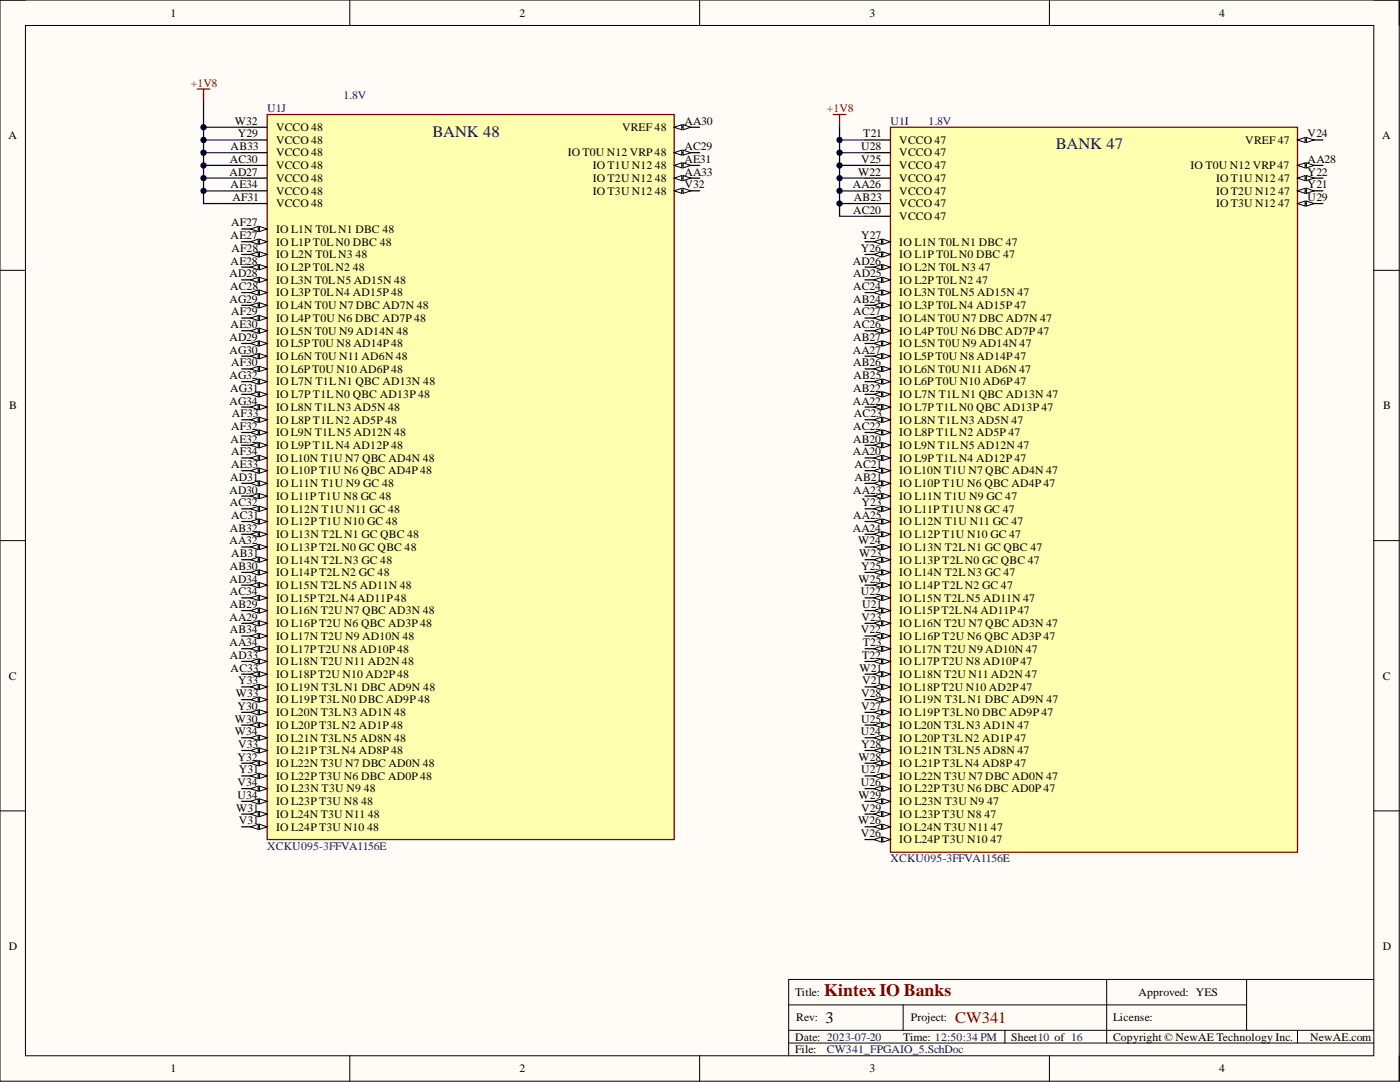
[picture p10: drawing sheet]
<svg xmlns="http://www.w3.org/2000/svg" width="279mm" height="216mm" viewBox="0 0 279 216" stroke-linecap="round" stroke-linejoin="round" font-family="sans-serif">
<defs><g id="words">
<text font-size="3.5" fill="#800000" x="164.5" y="198.7">Kintex IO Banks</text>
<g font-size="3.2" fill="#000080">
<text x="86.3" y="27.3">BANK 48</text>
<text x="210.7" y="29.8">BANK 47</text>
</g>
<text font-size="3.2" x="164.8" y="204.2">3</text>
<text font-size="3.2" fill="#800000" x="190.7" y="204.2">CW341</text>
<g font-size="2.3">
<text x="34" y="3.3">1</text>
<text x="103.7" y="3.3">2</text>
<text x="173.6" y="3.3">3</text>
<text x="243.3" y="3.3">4</text>
<text x="1.7" y="27.8">A</text>
<text x="46" y="30">AB33</text>
<text x="46.9" y="24.9">W32</text>
<text x="47.5" y="27.4">Y29</text>
<text x="55.1" y="26.2">VCCO 48</text>
<text x="55.1" y="28.7">VCCO 48</text>
<text x="124.1" y="26.2">VREF 48</text>
<text x="136.6" y="24.9">AA30</text>
<text x="136.6" y="30">AC29</text>
<text x="171.9" y="30">U28</text>
<text x="172.3" y="27.4">T21</text>
<text x="179.5" y="28.7">VCCO 47</text>
<text x="248.5" y="28.7">VREF 47</text>
<text x="261" y="27.4">V24</text>
<text x="275.9" y="27.8">A</text>
<text x="45.8" y="35">AD27</text>
<text x="45.9" y="32.5">AC30</text>
<text x="55.1" y="31.2">VCCO 48</text>
<text x="55.1" y="33.8">VCCO 48</text>
<text x="113.3" y="31.2">IO T0U N12 VRP 48</text>
<text x="118.3" y="33.8">IO T1U N12</text>
<text x="130.7" y="33.8">48</text>
<text x="136.6" y="32.5">AE31</text>
<text x="136.6" y="35">AA33</text>
<text x="171.3" y="35">W22</text>
<text x="171.9" y="32.5">V25</text>
<text x="179.5" y="31.2">VCCO 47</text>
<text x="179.5" y="33.8">VCCO 47</text>
<text x="237.6" y="33.8">IO T0U N12 VRP 47</text>
<text x="261" y="32.5">AA28</text>
<text x="261" y="35">Y22</text>
<text x="46" y="37.6">AE34</text>
<text x="46.4" y="40.1">AF31</text>
<text x="55.1" y="36.3">VCCO 48</text>
<text x="55.1" y="38.8">VCCO 48</text>
<text x="55.1" y="41.4">VCCO 48</text>
<text x="118.3" y="36.3">IO T2U N12</text>
<text x="118.3" y="38.8">IO T3U N12</text>
<text x="130.7" y="36.3">48</text>
<text x="130.7" y="38.8">48</text>
<text x="136.6" y="37.6">V32</text>
<text x="170.2" y="37.6">AA26</text>
<text x="170.4" y="40.1">AB23</text>
<text x="179.5" y="36.3">VCCO 47</text>
<text x="179.5" y="38.8">VCCO 47</text>
<text x="179.5" y="41.4">VCCO 47</text>
<text x="242.7" y="36.3">IO T1U N12</text>
<text x="242.7" y="38.8">IO T2U N12</text>
<text x="242.7" y="41.4">IO T3U N12</text>
<text x="255.1" y="36.3">47</text>
<text x="255.1" y="38.8">47</text>
<text x="255.1" y="41.4">47</text>
<text x="261" y="37.6">Y21</text>
<text x="261" y="40.1">U29</text>
<text x="46" y="47.7">AE27</text>
<text x="46.1" y="45.2">AF27</text>
<text x="55.1" y="46.5">IO L1N T0L N1 DBC 48</text>
<text x="170.3" y="42.6">AC20</text>
<text x="171.9" y="47.7">Y27</text>
<text x="179.5" y="43.9">VCCO 47</text>
<text x="46" y="52.8">AE28</text>
<text x="46.2" y="50.3">AF28</text>
<text x="55.1" y="49">IO L1P T0L N0 DBC 48</text>
<text x="55.1" y="51.5">IO L2N T0L N3</text>
<text x="71" y="51.5">48</text>
<text x="170.2" y="52.8">AD26</text>
<text x="171.8" y="50.3">Y26</text>
<text x="179.5" y="49">IO L1N T0L N1 DBC 47</text>
<text x="179.5" y="51.5">IO L1P T0L N0 DBC 47</text>
<text x="45.8" y="55.3">AD28</text>
<text x="45.9" y="57.9">AC28</text>
<text x="55.1" y="54.1">IO L2P T0L N2</text>
<text x="55.1" y="56.6">IO L3N T0LN5 AD15N 48</text>
<text x="55.1" y="59.1">IO L3P T0L N4 AD15P 48</text>
<text x="70.4" y="54.1">48</text>
<text x="170.3" y="55.3">AD25</text>
<text x="170.3" y="57.9">AC24</text>
<text x="179.5" y="54.1">IO L2N T0L N3</text>
<text x="179.5" y="56.6">IO L2P T0L N2</text>
<text x="179.5" y="59.1">IO L3N T0LN5 AD15N 47</text>
<text x="194.8" y="56.6">47</text>
<text x="195.3" y="54.1">47</text>
<text x="45.8" y="60.4">AG29</text>
<text x="46" y="65.5">AE30</text>
<text x="46.1" y="63">AF29</text>
<text x="55.1" y="61.7">IO L4N T0U N7 DBC AD7N 48</text>
<text x="55.1" y="64.2">IO L4P T0U N6 DBC AD7P 48</text>
<text x="170.3" y="60.4">AB24</text>
<text x="170.3" y="63">AC27</text>
<text x="170.3" y="65.5">AC26</text>
<text x="179.5" y="61.7">IO L3P T0L N4 AD15P 47</text>
<text x="179.5" y="64.2">IO L4N T0U N7 DBC AD7N 47</text>
<text x="45.8" y="68">AD29</text>
<text x="45.8" y="70.6">AG30</text>
<text x="55.1" y="66.8">IO L5N T0U N9 AD14N 48</text>
<text x="55.1" y="69.3">IO L5PT0U N8 AD14P48</text>
<text x="55.1" y="71.8">IO L6N T0U N11 AD6N 48</text>
<text x="170.2" y="70.6">AA27</text>
<text x="170.3" y="68">AB27</text>
<text x="179.5" y="66.8">IO L4P T0U N6 DBC AD7P 47</text>
<text x="179.5" y="69.3">IO L5N T0U N9 AD14N 47</text>
<text x="179.5" y="71.8">IO L5PT0U N8 AD14P47</text>
<text x="45.8" y="75.6">AG32</text>
<text x="46.1" y="73.1">AF30</text>
<text x="55.1" y="74.4">IO L6PT0U N10 AD6P48</text>
<text x="55.1" y="76.9">IO L7N T1L N1 QBC AD13N 48</text>
<text x="170.3" y="73.1">AB26</text>
<text x="170.3" y="75.6">AB25</text>
<text x="179.5" y="74.4">IO L6N T0U N11 AD6N 47</text>
<text x="179.5" y="76.9">IO L6PT0U N10 AD6P47</text>
<text x="1.9" y="81.6">B</text>
<text x="45.8" y="80.7">AG34</text>
<text x="45.9" y="78.2">AG31</text>
<text x="46.3" y="83.3">AF33</text>
<text x="55.1" y="79.4">IO L7P T1L N0 QBC AD13P 48</text>
<text x="55.1" y="82">IO L8N T1LN3 AD5N 48</text>
<text x="170.2" y="80.7">AA22</text>
<text x="170.3" y="78.2">AB22</text>
<text x="170.4" y="83.3">AC23</text>
<text x="179.5" y="79.4">IO L7N T1L N1 QBC AD13N 47</text>
<text x="179.5" y="82">IO L7P T1L N0 QBC AD13P 47</text>
<text x="276" y="81.6">B</text>
<text x="46" y="88.3">AE32</text>
<text x="46.1" y="85.8">AF32</text>
<text x="55.1" y="84.5">IO L8P T1L N2 AD5P 48</text>
<text x="55.1" y="87.1">IO L9N T1LN5 AD12N 48</text>
<text x="55.1" y="89.6">IO L9P T1L N4 AD12P 48</text>
<text x="170.3" y="85.8">AC22</text>
<text x="170.3" y="88.3">AB20</text>
<text x="179.5" y="84.5">IO L8N T1LN3 AD5N 47</text>
<text x="179.5" y="87.1">IO L8P T1L N2 AD5P 47</text>
<text x="179.5" y="89.6">IO L9N T1LN5 AD12N 47</text>
<text x="45.9" y="95.9">AD31</text>
<text x="46.1" y="90.9">AF34</text>
<text x="46.1" y="93.4">AE33</text>
<text x="55.1" y="92.1">IO L10N T1U N7 QBC AD4N 48</text>
<text x="55.1" y="94.7">IO L10P T1U N6 QBC AD4P 48</text>
<text x="170.2" y="90.9">AA20</text>
<text x="170.5" y="93.4">AC21</text>
<text x="170.5" y="95.9">AB21</text>
<text x="179.5" y="92.1">IO L9P T1L N4 AD12P 47</text>
<text x="179.5" y="94.7">IO L10N T1U N7 QBC AD4N 47</text>
<text x="45.8" y="98.5">AD30</text>
<text x="45.9" y="101">AC32</text>
<text x="55.1" y="97.2">IO L11N T1U N9 GC 48</text>
<text x="55.1" y="99.8">IO L11P T1U N8 GC 48</text>
<text x="170.3" y="98.5">AA23</text>
<text x="171.9" y="101">Y23</text>
<text x="179.5" y="97.2">IO L10P T1U N6 QBC AD4P 47</text>
<text x="179.5" y="99.8">IO L11N T1U N9 GC 47</text>
<text x="45.9" y="106.1">AB32</text>
<text x="46.1" y="103.6">AC31</text>
<text x="55.1" y="102.3">IO L12N T1U N11 GC 48</text>
<text x="55.1" y="104.8">IO L12P T1U N10 GC 48</text>
<text x="55.1" y="107.4">IO L13N T2L N1 GC QBC 48</text>
<text x="170.2" y="106.1">AA24</text>
<text x="170.3" y="103.6">AA25</text>
<text x="179.5" y="102.3">IO L11P T1U N8 GC 47</text>
<text x="179.5" y="104.8">IO L12N T1U N11 GC 47</text>
<text x="179.5" y="107.4">IO L12P T1U N10 GC 47</text>
<text x="45.8" y="108.6">AA32</text>
<text x="45.9" y="113.7">AB30</text>
<text x="46.1" y="111.2">AB31</text>
<text x="55.1" y="109.9">IO L13P T2L N0 GC QBC 48</text>
<text x="55.1" y="112.4">IO L14N T2L N3 GC 48</text>
<text x="171.3" y="108.6">W24</text>
<text x="171.4" y="111.2">W23</text>
<text x="171.9" y="113.7">Y25</text>
<text x="179.5" y="109.9">IO L13N T2L N1 GC QBC 47</text>
<text x="179.5" y="112.4">IO L13P T2L N0 GC QBC 47</text>
<text x="45.8" y="116.3">AD34</text>
<text x="45.9" y="118.8">AC34</text>
<text x="55.1" y="115">IO L14P T2L N2 GC 48</text>
<text x="55.1" y="117.5">IO L15N T2LN5 AD11N 48</text>
<text x="171.4" y="116.3">W25</text>
<text x="171.8" y="118.8">U22</text>
<text x="179.5" y="115">IO L14N T2L N3 GC 47</text>
<text x="179.5" y="117.5">IO L14P T2L N2 GC 47</text>
<text x="45.8" y="123.9">AA29</text>
<text x="45.9" y="121.3">AB29</text>
<text x="55.1" y="120.1">IO L15PT2LN4 AD11P48</text>
<text x="55.1" y="122.6">IO L16N T2U N7 QBC AD3N 48</text>
<text x="55.1" y="125.1">IO L16P T2U N6 QBC AD3P 48</text>
<text x="171.9" y="123.9">V23</text>
<text x="172" y="121.3">U21</text>
<text x="179.5" y="120.1">IO L15N T2LN5 AD11N 47</text>
<text x="179.5" y="122.6">IO L15PT2LN4 AD11P47</text>
<text x="179.5" y="125.1">IO L16N T2U N7 QBC AD3N 47</text>
<text x="45.8" y="128.9">AA34</text>
<text x="45.9" y="126.4">AB34</text>
<text x="45.9" y="131.5">AD33</text>
<text x="55.1" y="127.7">IO L17N T2U N9 AD10N 48</text>
<text x="55.1" y="130.2">IO L17PT2U N8 AD10P48</text>
<text x="171.8" y="126.4">V22</text>
<text x="172" y="131.5">T22</text>
<text x="172.2" y="128.9">T23</text>
<text x="179.5" y="127.7">IO L16P T2U N6 QBC AD3P 47</text>
<text x="179.5" y="130.2">IO L17N T2U N9 AD10N 47</text>
<text x="1.8" y="135.6">C</text>
<text x="46" y="134">AC33</text>
<text x="47.6" y="136.6">Y33</text>
<text x="55.1" y="132.7">IO L18N T2U N11 AD2N 48</text>
<text x="55.1" y="135.3">IO L18PT2U N10 AD2P48</text>
<text x="55.1" y="137.8">IO L19N T3L N1 DBC AD9N 48</text>
<text x="171.5" y="134">W21</text>
<text x="172" y="136.6">V21</text>
<text x="179.5" y="132.7">IO L17PT2U N8 AD10P47</text>
<text x="179.5" y="135.3">IO L18N T2U N11 AD2N 47</text>
<text x="179.5" y="137.8">IO L18PT2U N10 AD2P47</text>
<text x="275.9" y="135.6">C</text>
<text x="47" y="139.1">W33</text>
<text x="47.4" y="141.6">Y30</text>
<text x="55.1" y="140.4">IO L19P T3L N0 DBC AD9P 48</text>
<text x="55.1" y="142.9">IO L20N T3LN3 AD1N 48</text>
<text x="171.9" y="139.1">V28</text>
<text x="171.9" y="141.6">V27</text>
<text x="179.5" y="140.4">IO L19N T3L N1 DBC AD9N 47</text>
<text x="179.5" y="142.9">IO L19P T3L N0 DBC AD9P 47</text>
<text x="46.9" y="144.2">W30</text>
<text x="46.9" y="146.7">W34</text>
<text x="47.6" y="149.2">V33</text>
<text x="55.1" y="145.4">IO L20P T3L N2 AD1P 48</text>
<text x="55.1" y="148">IO L21N T3LN5 AD8N 48</text>
<text x="171.8" y="146.7">U24</text>
<text x="171.9" y="144.2">U25</text>
<text x="171.9" y="149.2">Y28</text>
<text x="179.5" y="145.4">IO L20N T3LN3 AD1N 47</text>
<text x="179.5" y="148">IO L20P T3L N2 AD1P 47</text>
<text x="47.4" y="151.8">Y32</text>
<text x="47.6" y="154.3">Y31</text>
<text x="55.1" y="150.5">IO L21P T3L N4 AD8P 48</text>
<text x="55.1" y="153.1">IO L22N T3U N7 DBC AD0N 48</text>
<text x="55.1" y="155.6">IO L22P T3U N6 DBC AD0P 48</text>
<text x="171.4" y="151.8">W28</text>
<text x="171.9" y="154.3">U27</text>
<text x="179.5" y="150.5">IO L21N T3LN5 AD8N 47</text>
<text x="179.5" y="153.1">IO L21P T3L N4 AD8P 47</text>
<text x="179.5" y="155.6">IO L22N T3U N7 DBC AD0N 47</text>
<text x="47.1" y="161.9">W31</text>
<text x="47.4" y="156.9">V34</text>
<text x="47.4" y="159.4">U34</text>
<text x="55.1" y="158.1">IO L23N T3U N9</text>
<text x="55.1" y="160.7">IO L23P T3U N8</text>
<text x="72.1" y="160.7">48</text>
<text x="72.6" y="158.1">48</text>
<text x="171.4" y="159.4">W29</text>
<text x="171.8" y="156.9">U26</text>
<text x="171.9" y="161.9">V29</text>
<text x="179.5" y="158.1">IO L22P T3U N6 DBC AD0P 47</text>
<text x="179.5" y="160.7">IO L23N T3U N9</text>
<text x="197" y="160.7">47</text>
<text x="47.6" y="164.5">V31</text>
<text x="55.1" y="163.2">IO L24N T3U N11</text>
<text x="55.1" y="165.7">IO L24P T3U N10</text>
<text x="73.3" y="165.7">48</text>
<text x="73.4" y="163.2">48</text>
<text x="171.3" y="164.5">W26</text>
<text x="171.8" y="167">V26</text>
<text x="179.5" y="163.2">IO L23P T3U N8</text>
<text x="179.5" y="165.7">IO L24N T3U N11</text>
<text x="196.5" y="163.2">47</text>
<text x="197.8" y="165.7">47</text>
<text x="179.5" y="168.3">IO L24P T3U N10</text>
<text x="197.7" y="168.3">47</text>
<text x="1.8" y="189.5">D</text>
<text x="275.9" y="189.5">D</text>
<text x="158.7" y="198.7">Title:</text>
<text x="158.9" y="203.8">Rev:</text>
<text x="181.8" y="203.8">Project:</text>
<text x="222.1" y="203.8">License:</text>
<text x="227.2" y="198.7">Approved: YES</text>
<text x="158.7" y="207.6">Date: 2023-07-20</text>
<text x="180.2" y="207.6">Time: 12:50:34 PM</text>
<text x="201.8" y="207.6">Sheet10 of 16</text>
<text x="222.1" y="207.6">Copyright © NewAE Technology Inc.</text>
<text x="261.5" y="207.6">NewAE.com</text>
<text x="34" y="214">1</text>
<text x="103.7" y="214">2</text>
<text x="158.7" y="210.2">File:</text>
<text x="173.6" y="214">3</text>
<text x="243.3" y="214">4</text>
</g>
<g font-size="2.3" fill="#800000">
<text x="38.1" y="17.3">+1V8</text>
<text x="165" y="22.3">+1V8</text>
</g>
<g font-size="2.3" fill="#000080">
<text x="53.3" y="22.3">U1J</text>
<text x="68.5" y="19.8">1.8V</text>
<text x="177.7" y="24.9">U1I</text>
<text x="185.3" y="24.9">1.8V</text>
<text x="53.3" y="169.5">XCKU095-3FFVA1156E</text>
<text x="177.7" y="172.1">XCKU095-3FFVA1156E</text>
<text x="165" y="210.2">CW341_FPGAIO_5.SchDoc</text>
</g>
</g></defs>
<path d="M0 0h279.2v215.7h-279.2z" fill-rule="evenodd" fill="#fffcf8"/>
<path d="M0 0h279.2v215.7h-279.2z" fill="none" stroke="#000" stroke-width=".2"/>
<path d="M5.1 5.1h269.1v205.6h-269.1z" fill-rule="evenodd" fill="#fffcf8"/>
<g fill="none" stroke="#000" stroke-width=".2">
<path d="M0 0h5.1M5.1 5.1h269.1v205.6h-269.1zM69.8 0v5.1M139.6 0v5.1M209.4 0v5.1M274.2 0h5v5.1M0 53.9h5.1M274.2 53.9h5M0 107.9h5.1M274.2 107.9h5M0 161.8h5.1M274.2 161.8h5"/>
<path d="M220.9 195.4v12.7M248.8 195.4v10.2M274.2 195.4h-116.8v15.3M69.8 210.7v5M139.6 210.7v5M157.4 200.5h91.4M157.4 208.1h116.8M157.4 205.6h116.8M180.2 200.5v5.1M200.6 205.6v2.5M209.4 210.7v5M258.9 205.6v2.5"/>
<path d="M279.2 210.7v5"/>
</g>
<path d="M177.7 25.4h81.2v144.7h-81.2z" fill-rule="evenodd" fill="#ffffb0"/>
<path d="M177.7 25.4h81.2v144.7h-81.2z" fill="none" stroke="#800000" stroke-width=".25"/>
<path d="M172.6 27.9h5.1M172.6 30.5h5.1M172.6 33h5.1M172.6 35.5h5.1M172.6 38.1h5.1M172.6 40.6h5.1M172.6 43.2h5.1M172.6 48.2h5.1" fill="none" stroke="#000" stroke-width=".25"/>
<path d="M176.2 47.7l1.5 .5-1.5 .5z" fill="#f8fcff"/>
<path d="M176.2 47.7l1.5 .5-1.5 .5z" fill="none" stroke="#000" stroke-width=".2"/>
<path d="M174.4 48.2l1.5-.5v1z" fill="#f8fcff"/>
<path d="M174.4 48.2l1.5-.5v1z" fill="none" stroke="#000" stroke-width=".2"/>
<path d="M172.6 50.8h5.1" fill="none" stroke="#000" stroke-width=".25"/>
<path d="M176.2 50.3l1.5 .5-1.5 .5z" fill="#f8fcff"/>
<path d="M176.2 50.3l1.5 .5-1.5 .5z" fill="none" stroke="#000" stroke-width=".2"/>
<path d="M174.4 50.8l1.5-.5v1z" fill="#f8fcff"/>
<path d="M174.4 50.8l1.5-.5v1z" fill="none" stroke="#000" stroke-width=".2"/>
<path d="M172.6 53.3h5.1" fill="none" stroke="#000" stroke-width=".25"/>
<path d="M176.2 52.8l1.5 .5-1.5 .5z" fill="#f8fcff"/>
<path d="M176.2 52.8l1.5 .5-1.5 .5z" fill="none" stroke="#000" stroke-width=".2"/>
<path d="M174.4 53.3l1.5-.5v1z" fill="#f8fcff"/>
<path d="M174.4 53.3l1.5-.5v1z" fill="none" stroke="#000" stroke-width=".2"/>
<path d="M172.6 55.8h5.1" fill="none" stroke="#000" stroke-width=".25"/>
<path d="M176.2 55.3l1.5 .5-1.5 .6z" fill="#f8fcff"/>
<path d="M176.2 55.3l1.5 .5-1.5 .6z" fill="none" stroke="#000" stroke-width=".2"/>
<path d="M174.4 55.8l1.5-.5v1.1z" fill="#f8fcff"/>
<path d="M174.4 55.8l1.5-.5v1.1z" fill="none" stroke="#000" stroke-width=".2"/>
<path d="M172.6 58.4h5.1" fill="none" stroke="#000" stroke-width=".25"/>
<path d="M176.2 57.9l1.5 .5-1.5 .5z" fill="#f8fcff"/>
<path d="M176.2 57.9l1.5 .5-1.5 .5z" fill="none" stroke="#000" stroke-width=".2"/>
<path d="M174.4 58.4l1.5-.5v1z" fill="#f8fcff"/>
<path d="M174.4 58.4l1.5-.5v1z" fill="none" stroke="#000" stroke-width=".2"/>
<path d="M172.6 60.9h5.1" fill="none" stroke="#000" stroke-width=".25"/>
<path d="M176.2 60.4l1.5 .5-1.5 .5z" fill="#f8fcff"/>
<path d="M176.2 60.4l1.5 .5-1.5 .5z" fill="none" stroke="#000" stroke-width=".2"/>
<path d="M174.4 60.9l1.5-.5v1z" fill="#f8fcff"/>
<path d="M174.4 60.9l1.5-.5v1z" fill="none" stroke="#000" stroke-width=".2"/>
<path d="M172.6 63.5h5.1" fill="none" stroke="#000" stroke-width=".25"/>
<path d="M176.2 63l1.5 .5-1.5 .5z" fill="#f8fcff"/>
<path d="M176.2 63l1.5 .5-1.5 .5z" fill="none" stroke="#000" stroke-width=".2"/>
<path d="M174.4 63.5l1.5-.5v1z" fill="#f8fcff"/>
<path d="M174.4 63.5l1.5-.5v1z" fill="none" stroke="#000" stroke-width=".2"/>
<path d="M172.6 66h5.1" fill="none" stroke="#000" stroke-width=".25"/>
<path d="M176.2 65.5l1.5 .5-1.5 .5z" fill="#f8fcff"/>
<path d="M176.2 65.5l1.5 .5-1.5 .5z" fill="none" stroke="#000" stroke-width=".2"/>
<path d="M174.4 66l1.5-.5v1z" fill="#f8fcff"/>
<path d="M174.4 66l1.5-.5v1z" fill="none" stroke="#000" stroke-width=".2"/>
<path d="M172.6 68.5h5.1" fill="none" stroke="#000" stroke-width=".25"/>
<path d="M176.2 68l1.5 .5-1.5 .5z" fill="#f8fcff"/>
<path d="M176.2 68l1.5 .5-1.5 .5z" fill="none" stroke="#000" stroke-width=".2"/>
<path d="M174.4 68.5l1.5-.5v1z" fill="#f8fcff"/>
<path d="M174.4 68.5l1.5-.5v1z" fill="none" stroke="#000" stroke-width=".2"/>
<path d="M172.6 71.1h5.1" fill="none" stroke="#000" stroke-width=".25"/>
<path d="M176.2 70.6l1.5 .5-1.5 .5z" fill="#f8fcff"/>
<path d="M176.2 70.6l1.5 .5-1.5 .5z" fill="none" stroke="#000" stroke-width=".2"/>
<path d="M174.4 71.1l1.5-.5v1z" fill="#f8fcff"/>
<path d="M174.4 71.1l1.5-.5v1z" fill="none" stroke="#000" stroke-width=".2"/>
<path d="M172.6 73.6h5.1" fill="none" stroke="#000" stroke-width=".25"/>
<path d="M176.2 73.1l1.5 .5-1.5 .5z" fill="#f8fcff"/>
<path d="M176.2 73.1l1.5 .5-1.5 .5z" fill="none" stroke="#000" stroke-width=".2"/>
<path d="M174.4 73.6l1.5-.5v1z" fill="#f8fcff"/>
<path d="M174.4 73.6l1.5-.5v1z" fill="none" stroke="#000" stroke-width=".2"/>
<path d="M172.6 76.1h5.1" fill="none" stroke="#000" stroke-width=".25"/>
<path d="M176.2 75.6l1.5 .5-1.5 .6z" fill="#f8fcff"/>
<path d="M176.2 75.6l1.5 .5-1.5 .6z" fill="none" stroke="#000" stroke-width=".2"/>
<path d="M174.4 76.1l1.5-.5v1.1z" fill="#f8fcff"/>
<path d="M174.4 76.1l1.5-.5v1.1z" fill="none" stroke="#000" stroke-width=".2"/>
<path d="M172.6 78.7h5.1" fill="none" stroke="#000" stroke-width=".25"/>
<path d="M176.2 78.2l1.5 .5-1.5 .5z" fill="#f8fcff"/>
<path d="M176.2 78.2l1.5 .5-1.5 .5z" fill="none" stroke="#000" stroke-width=".2"/>
<path d="M174.4 78.7l1.5-.5v1z" fill="#f8fcff"/>
<path d="M174.4 78.7l1.5-.5v1z" fill="none" stroke="#000" stroke-width=".2"/>
<path d="M172.6 81.2h5.1" fill="none" stroke="#000" stroke-width=".25"/>
<path d="M176.2 80.7l1.5 .5-1.5 .5z" fill="#f8fcff"/>
<path d="M176.2 80.7l1.5 .5-1.5 .5z" fill="none" stroke="#000" stroke-width=".2"/>
<path d="M174.4 81.2l1.5-.5v1z" fill="#f8fcff"/>
<path d="M174.4 81.2l1.5-.5v1z" fill="none" stroke="#000" stroke-width=".2"/>
<path d="M172.6 83.8h5.1" fill="none" stroke="#000" stroke-width=".25"/>
<path d="M176.2 83.3l1.5 .5-1.5 .5z" fill="#f8fcff"/>
<path d="M176.2 83.3l1.5 .5-1.5 .5z" fill="none" stroke="#000" stroke-width=".2"/>
<path d="M174.4 83.8l1.5-.5v1z" fill="#f8fcff"/>
<path d="M174.4 83.8l1.5-.5v1z" fill="none" stroke="#000" stroke-width=".2"/>
<path d="M172.6 86.3h5.1" fill="none" stroke="#000" stroke-width=".25"/>
<path d="M176.2 85.8l1.5 .5-1.5 .5z" fill="#f8fcff"/>
<path d="M176.2 85.8l1.5 .5-1.5 .5z" fill="none" stroke="#000" stroke-width=".2"/>
<path d="M174.4 86.3l1.5-.5v1z" fill="#f8fcff"/>
<path d="M174.4 86.3l1.5-.5v1z" fill="none" stroke="#000" stroke-width=".2"/>
<path d="M172.6 88.8h5.1" fill="none" stroke="#000" stroke-width=".25"/>
<path d="M176.2 88.3l1.5 .5-1.5 .5z" fill="#f8fcff"/>
<path d="M176.2 88.3l1.5 .5-1.5 .5z" fill="none" stroke="#000" stroke-width=".2"/>
<path d="M174.4 88.8l1.5-.5v1z" fill="#f8fcff"/>
<path d="M174.4 88.8l1.5-.5v1z" fill="none" stroke="#000" stroke-width=".2"/>
<path d="M172.6 91.4h5.1" fill="none" stroke="#000" stroke-width=".25"/>
<path d="M176.2 90.9l1.5 .5-1.5 .5z" fill="#f8fcff"/>
<path d="M176.2 90.9l1.5 .5-1.5 .5z" fill="none" stroke="#000" stroke-width=".2"/>
<path d="M174.4 91.4l1.5-.5v1z" fill="#f8fcff"/>
<path d="M174.4 91.4l1.5-.5v1z" fill="none" stroke="#000" stroke-width=".2"/>
<path d="M172.6 93.9h5.1" fill="none" stroke="#000" stroke-width=".25"/>
<path d="M176.2 93.4l1.5 .5-1.5 .5z" fill="#f8fcff"/>
<path d="M176.2 93.4l1.5 .5-1.5 .5z" fill="none" stroke="#000" stroke-width=".2"/>
<path d="M174.4 93.9l1.5-.5v1z" fill="#f8fcff"/>
<path d="M174.4 93.9l1.5-.5v1z" fill="none" stroke="#000" stroke-width=".2"/>
<path d="M172.6 96.5h5.1" fill="none" stroke="#000" stroke-width=".25"/>
<path d="M176.2 95.9l1.5 .6-1.5 .5z" fill="#f8fcff"/>
<path d="M176.2 95.9l1.5 .6-1.5 .5z" fill="none" stroke="#000" stroke-width=".2"/>
<path d="M174.4 96.5l1.5-.6v1.1z" fill="#f8fcff"/>
<path d="M174.4 96.5l1.5-.6v1.1z" fill="none" stroke="#000" stroke-width=".2"/>
<path d="M172.6 99h5.1" fill="none" stroke="#000" stroke-width=".25"/>
<path d="M176.2 98.5l1.5 .5-1.5 .5z" fill="#f8fcff"/>
<path d="M176.2 98.5l1.5 .5-1.5 .5z" fill="none" stroke="#000" stroke-width=".2"/>
<path d="M174.4 99l1.5-.5v1z" fill="#f8fcff"/>
<path d="M174.4 99l1.5-.5v1z" fill="none" stroke="#000" stroke-width=".2"/>
<path d="M172.6 101.5h5.1" fill="none" stroke="#000" stroke-width=".25"/>
<path d="M176.2 101l1.5 .5-1.5 .5z" fill="#f8fcff"/>
<path d="M176.2 101l1.5 .5-1.5 .5z" fill="none" stroke="#000" stroke-width=".2"/>
<path d="M174.4 101.5l1.5-.5v1z" fill="#f8fcff"/>
<path d="M174.4 101.5l1.5-.5v1z" fill="none" stroke="#000" stroke-width=".2"/>
<path d="M172.6 104.1h5.1" fill="none" stroke="#000" stroke-width=".25"/>
<path d="M176.2 103.6l1.5 .5-1.5 .5z" fill="#f8fcff"/>
<path d="M176.2 103.6l1.5 .5-1.5 .5z" fill="none" stroke="#000" stroke-width=".2"/>
<path d="M174.4 104.1l1.5-.5v1z" fill="#f8fcff"/>
<path d="M174.4 104.1l1.5-.5v1z" fill="none" stroke="#000" stroke-width=".2"/>
<path d="M172.6 106.6h5.1" fill="none" stroke="#000" stroke-width=".25"/>
<path d="M176.2 106.1l1.5 .5-1.5 .5z" fill="#f8fcff"/>
<path d="M176.2 106.1l1.5 .5-1.5 .5z" fill="none" stroke="#000" stroke-width=".2"/>
<path d="M174.4 106.6l1.5-.5v1z" fill="#f8fcff"/>
<path d="M174.4 106.6l1.5-.5v1z" fill="none" stroke="#000" stroke-width=".2"/>
<path d="M172.6 109.1h5.1" fill="none" stroke="#000" stroke-width=".25"/>
<path d="M176.2 108.6l1.5 .5-1.5 .6z" fill="#f8fcff"/>
<path d="M176.2 108.6l1.5 .5-1.5 .6z" fill="none" stroke="#000" stroke-width=".2"/>
<path d="M174.4 109.1l1.5-.5v1.1z" fill="#f8fcff"/>
<path d="M174.4 109.1l1.5-.5v1.1z" fill="none" stroke="#000" stroke-width=".2"/>
<path d="M172.6 111.7h5.1" fill="none" stroke="#000" stroke-width=".25"/>
<path d="M176.2 111.2l1.5 .5-1.5 .5z" fill="#f8fcff"/>
<path d="M176.2 111.2l1.5 .5-1.5 .5z" fill="none" stroke="#000" stroke-width=".2"/>
<path d="M174.4 111.7l1.5-.5v1z" fill="#f8fcff"/>
<path d="M174.4 111.7l1.5-.5v1z" fill="none" stroke="#000" stroke-width=".2"/>
<path d="M172.6 114.2h5.1" fill="none" stroke="#000" stroke-width=".25"/>
<path d="M176.2 113.7l1.5 .5-1.5 .5z" fill="#f8fcff"/>
<path d="M176.2 113.7l1.5 .5-1.5 .5z" fill="none" stroke="#000" stroke-width=".2"/>
<path d="M174.4 114.2l1.5-.5v1z" fill="#f8fcff"/>
<path d="M174.4 114.2l1.5-.5v1z" fill="none" stroke="#000" stroke-width=".2"/>
<path d="M172.6 116.8h5.1" fill="none" stroke="#000" stroke-width=".25"/>
<path d="M176.2 116.3l1.5 .5-1.5 .5z" fill="#f8fcff"/>
<path d="M176.2 116.3l1.5 .5-1.5 .5z" fill="none" stroke="#000" stroke-width=".2"/>
<path d="M174.4 116.8l1.5-.5v1z" fill="#f8fcff"/>
<path d="M174.4 116.8l1.5-.5v1z" fill="none" stroke="#000" stroke-width=".2"/>
<path d="M172.6 119.3h5.1" fill="none" stroke="#000" stroke-width=".25"/>
<path d="M176.2 118.8l1.5 .5-1.5 .5z" fill="#f8fcff"/>
<path d="M176.2 118.8l1.5 .5-1.5 .5z" fill="none" stroke="#000" stroke-width=".2"/>
<path d="M174.4 119.3l1.5-.5v1z" fill="#f8fcff"/>
<path d="M174.4 119.3l1.5-.5v1z" fill="none" stroke="#000" stroke-width=".2"/>
<path d="M172.6 121.8h5.1" fill="none" stroke="#000" stroke-width=".25"/>
<path d="M176.2 121.3l1.5 .5-1.5 .5z" fill="#f8fcff"/>
<path d="M176.2 121.3l1.5 .5-1.5 .5z" fill="none" stroke="#000" stroke-width=".2"/>
<path d="M174.4 121.8l1.5-.5v1z" fill="#f8fcff"/>
<path d="M174.4 121.8l1.5-.5v1z" fill="none" stroke="#000" stroke-width=".2"/>
<path d="M172.6 124.4h5.1" fill="none" stroke="#000" stroke-width=".25"/>
<path d="M176.2 123.9l1.5 .5-1.5 .5z" fill="#f8fcff"/>
<path d="M176.2 123.9l1.5 .5-1.5 .5z" fill="none" stroke="#000" stroke-width=".2"/>
<path d="M174.4 124.4l1.5-.5v1z" fill="#f8fcff"/>
<path d="M174.4 124.4l1.5-.5v1z" fill="none" stroke="#000" stroke-width=".2"/>
<path d="M172.6 126.9h5.1" fill="none" stroke="#000" stroke-width=".25"/>
<path d="M176.2 126.4l1.5 .5-1.5 .5z" fill="#f8fcff"/>
<path d="M176.2 126.4l1.5 .5-1.5 .5z" fill="none" stroke="#000" stroke-width=".2"/>
<path d="M174.4 126.9l1.5-.5v1z" fill="#f8fcff"/>
<path d="M174.4 126.9l1.5-.5v1z" fill="none" stroke="#000" stroke-width=".2"/>
<path d="M172.6 129.4h5.1" fill="none" stroke="#000" stroke-width=".25"/>
<path d="M176.2 128.9l1.5 .5-1.5 .6z" fill="#f8fcff"/>
<path d="M176.2 128.9l1.5 .5-1.5 .6z" fill="none" stroke="#000" stroke-width=".2"/>
<path d="M174.4 129.4l1.5-.5v1.1z" fill="#f8fcff"/>
<path d="M174.4 129.4l1.5-.5v1.1z" fill="none" stroke="#000" stroke-width=".2"/>
<path d="M172.6 132h5.1" fill="none" stroke="#000" stroke-width=".25"/>
<path d="M176.2 131.5l1.5 .5-1.5 .5z" fill="#f8fcff"/>
<path d="M176.2 131.5l1.5 .5-1.5 .5z" fill="none" stroke="#000" stroke-width=".2"/>
<path d="M174.4 132l1.5-.5v1z" fill="#f8fcff"/>
<path d="M174.4 132l1.5-.5v1z" fill="none" stroke="#000" stroke-width=".2"/>
<path d="M172.6 134.5h5.1" fill="none" stroke="#000" stroke-width=".25"/>
<path d="M176.2 134l1.5 .5-1.5 .5z" fill="#f8fcff"/>
<path d="M176.2 134l1.5 .5-1.5 .5z" fill="none" stroke="#000" stroke-width=".2"/>
<path d="M174.4 134.5l1.5-.5v1z" fill="#f8fcff"/>
<path d="M174.4 134.5l1.5-.5v1z" fill="none" stroke="#000" stroke-width=".2"/>
<path d="M172.6 137.1h5.1" fill="none" stroke="#000" stroke-width=".25"/>
<path d="M176.2 136.6l1.5 .5-1.5 .5z" fill="#f8fcff"/>
<path d="M176.2 136.6l1.5 .5-1.5 .5z" fill="none" stroke="#000" stroke-width=".2"/>
<path d="M174.4 137.1l1.5-.5v1z" fill="#f8fcff"/>
<path d="M174.4 137.1l1.5-.5v1z" fill="none" stroke="#000" stroke-width=".2"/>
<path d="M172.6 139.6h5.1" fill="none" stroke="#000" stroke-width=".25"/>
<path d="M176.2 139.1l1.5 .5-1.5 .5z" fill="#f8fcff"/>
<path d="M176.2 139.1l1.5 .5-1.5 .5z" fill="none" stroke="#000" stroke-width=".2"/>
<path d="M174.4 139.6l1.5-.5v1z" fill="#f8fcff"/>
<path d="M174.4 139.6l1.5-.5v1z" fill="none" stroke="#000" stroke-width=".2"/>
<path d="M172.6 142.1h5.1" fill="none" stroke="#000" stroke-width=".25"/>
<path d="M176.2 141.6l1.5 .5-1.5 .5z" fill="#f8fcff"/>
<path d="M176.2 141.6l1.5 .5-1.5 .5z" fill="none" stroke="#000" stroke-width=".2"/>
<path d="M174.4 142.1l1.5-.5v1z" fill="#f8fcff"/>
<path d="M174.4 142.1l1.5-.5v1z" fill="none" stroke="#000" stroke-width=".2"/>
<path d="M172.6 144.7h5.1" fill="none" stroke="#000" stroke-width=".25"/>
<path d="M176.2 144.2l1.5 .5-1.5 .5z" fill="#f8fcff"/>
<path d="M176.2 144.2l1.5 .5-1.5 .5z" fill="none" stroke="#000" stroke-width=".2"/>
<path d="M174.4 144.7l1.5-.5v1z" fill="#f8fcff"/>
<path d="M174.4 144.7l1.5-.5v1z" fill="none" stroke="#000" stroke-width=".2"/>
<path d="M172.6 147.2h5.1" fill="none" stroke="#000" stroke-width=".25"/>
<path d="M176.2 146.7l1.5 .5-1.5 .5z" fill="#f8fcff"/>
<path d="M176.2 146.7l1.5 .5-1.5 .5z" fill="none" stroke="#000" stroke-width=".2"/>
<path d="M174.4 147.2l1.5-.5v1z" fill="#f8fcff"/>
<path d="M174.4 147.2l1.5-.5v1z" fill="none" stroke="#000" stroke-width=".2"/>
<path d="M172.6 149.8h5.1" fill="none" stroke="#000" stroke-width=".25"/>
<path d="M176.2 149.2l1.5 .6-1.5 .5z" fill="#f8fcff"/>
<path d="M176.2 149.2l1.5 .6-1.5 .5z" fill="none" stroke="#000" stroke-width=".2"/>
<path d="M174.4 149.8l1.5-.6v1.1z" fill="#f8fcff"/>
<path d="M174.4 149.8l1.5-.6v1.1z" fill="none" stroke="#000" stroke-width=".2"/>
<path d="M172.6 152.3h5.1" fill="none" stroke="#000" stroke-width=".25"/>
<path d="M176.2 151.8l1.5 .5-1.5 .5z" fill="#f8fcff"/>
<path d="M176.2 151.8l1.5 .5-1.5 .5z" fill="none" stroke="#000" stroke-width=".2"/>
<path d="M174.4 152.3l1.5-.5v1z" fill="#f8fcff"/>
<path d="M174.4 152.3l1.5-.5v1z" fill="none" stroke="#000" stroke-width=".2"/>
<path d="M172.6 154.8h5.1" fill="none" stroke="#000" stroke-width=".25"/>
<path d="M176.2 154.3l1.5 .5-1.5 .5z" fill="#f8fcff"/>
<path d="M176.2 154.3l1.5 .5-1.5 .5z" fill="none" stroke="#000" stroke-width=".2"/>
<path d="M174.4 154.8l1.5-.5v1z" fill="#f8fcff"/>
<path d="M174.4 154.8l1.5-.5v1z" fill="none" stroke="#000" stroke-width=".2"/>
<path d="M172.6 157.4h5.1" fill="none" stroke="#000" stroke-width=".25"/>
<path d="M176.2 156.9l1.5 .5-1.5 .5z" fill="#f8fcff"/>
<path d="M176.2 156.9l1.5 .5-1.5 .5z" fill="none" stroke="#000" stroke-width=".2"/>
<path d="M174.4 157.4l1.5-.5v1z" fill="#f8fcff"/>
<path d="M174.4 157.4l1.5-.5v1z" fill="none" stroke="#000" stroke-width=".2"/>
<path d="M172.6 159.9h5.1" fill="none" stroke="#000" stroke-width=".25"/>
<path d="M176.2 159.4l1.5 .5-1.5 .5z" fill="#f8fcff"/>
<path d="M176.2 159.4l1.5 .5-1.5 .5z" fill="none" stroke="#000" stroke-width=".2"/>
<path d="M174.4 159.9l1.5-.5v1z" fill="#f8fcff"/>
<path d="M174.4 159.9l1.5-.5v1z" fill="none" stroke="#000" stroke-width=".2"/>
<path d="M172.6 162.4h5.1" fill="none" stroke="#000" stroke-width=".25"/>
<path d="M176.2 161.9l1.5 .5-1.5 .6z" fill="#f8fcff"/>
<path d="M176.2 161.9l1.5 .5-1.5 .6z" fill="none" stroke="#000" stroke-width=".2"/>
<path d="M174.4 162.4l1.5-.5v1.1z" fill="#f8fcff"/>
<path d="M174.4 162.4l1.5-.5v1.1z" fill="none" stroke="#000" stroke-width=".2"/>
<path d="M172.6 165h5.1" fill="none" stroke="#000" stroke-width=".25"/>
<path d="M176.2 164.5l1.5 .5-1.5 .5z" fill="#f8fcff"/>
<path d="M176.2 164.5l1.5 .5-1.5 .5z" fill="none" stroke="#000" stroke-width=".2"/>
<path d="M174.4 165l1.5-.5v1z" fill="#f8fcff"/>
<path d="M174.4 165l1.5-.5v1z" fill="none" stroke="#000" stroke-width=".2"/>
<path d="M172.6 167.5h5.1" fill="none" stroke="#000" stroke-width=".25"/>
<path d="M176.2 167l1.5 .5-1.5 .5z" fill="#f8fcff"/>
<path d="M176.2 167l1.5 .5-1.5 .5z" fill="none" stroke="#000" stroke-width=".2"/>
<path d="M174.4 167.5l1.5-.5v1z" fill="#f8fcff"/>
<path d="M174.4 167.5l1.5-.5v1z" fill="none" stroke="#000" stroke-width=".2"/>
<path d="M258.9 27.9h5.1" fill="none" stroke="#000" stroke-width=".25"/>
<path d="M258.9 27.9l1.6-.5v1z" fill="#f8fcff"/>
<path d="M258.9 27.9l1.6-.5v1z" fill="none" stroke="#000" stroke-width=".2"/>
<path d="M260.7 27.4l1.5 .5-1.5 .5z" fill="#f8fcff"/>
<path d="M260.7 27.4l1.5 .5-1.5 .5z" fill="none" stroke="#000" stroke-width=".2"/>
<path d="M258.9 33h5.1" fill="none" stroke="#000" stroke-width=".25"/>
<path d="M258.9 33l1.6-.5v1z" fill="#f8fcff"/>
<path d="M258.9 33l1.6-.5v1z" fill="none" stroke="#000" stroke-width=".2"/>
<path d="M260.7 32.5l1.5 .5-1.5 .5z" fill="#f8fcff"/>
<path d="M260.7 32.5l1.5 .5-1.5 .5z" fill="none" stroke="#000" stroke-width=".2"/>
<path d="M258.9 35.5h5.1" fill="none" stroke="#000" stroke-width=".25"/>
<path d="M258.9 35.5l1.6-.5v1z" fill="#f8fcff"/>
<path d="M258.9 35.5l1.6-.5v1z" fill="none" stroke="#000" stroke-width=".2"/>
<path d="M260.7 35l1.5 .5-1.5 .5z" fill="#f8fcff"/>
<path d="M260.7 35l1.5 .5-1.5 .5z" fill="none" stroke="#000" stroke-width=".2"/>
<path d="M258.9 38.1h5.1" fill="none" stroke="#000" stroke-width=".25"/>
<path d="M258.9 38.1l1.6-.5v1z" fill="#f8fcff"/>
<path d="M258.9 38.1l1.6-.5v1z" fill="none" stroke="#000" stroke-width=".2"/>
<path d="M260.7 37.6l1.5 .5-1.5 .5z" fill="#f8fcff"/>
<path d="M260.7 37.6l1.5 .5-1.5 .5z" fill="none" stroke="#000" stroke-width=".2"/>
<path d="M258.9 40.6h5.1" fill="none" stroke="#000" stroke-width=".25"/>
<path d="M258.9 40.6l1.6-.5v1z" fill="#f8fcff"/>
<path d="M258.9 40.6l1.6-.5v1z" fill="none" stroke="#000" stroke-width=".2"/>
<path d="M260.7 40.1l1.5 .5-1.5 .5z" fill="#f8fcff"/>
<path d="M260.7 40.1l1.5 .5-1.5 .5z" fill="none" stroke="#000" stroke-width=".2"/>
<path d="M39.3 17.8h2.6M40.6 17.8v2.5" fill="none" stroke="#800000" stroke-width=".25"/>
<path d="M53.3 22.9h81.2v144.6h-81.2z" fill-rule="evenodd" fill="#ffffb0"/>
<path d="M53.3 22.9h81.2v144.6h-81.2z" fill="none" stroke="#800000" stroke-width=".25"/>
<path d="M48.2 25.4h5.1M48.2 27.9h5.1M48.2 30.5h5.1M48.2 33h5.1M48.2 35.5h5.1M48.2 38.1h5.1M48.2 40.6h5.1M48.2 45.7h5.1" fill="none" stroke="#000" stroke-width=".25"/>
<path d="M51.8 45.2l1.5 .5-1.5 .5z" fill="#f8fcff"/>
<path d="M51.8 45.2l1.5 .5-1.5 .5z" fill="none" stroke="#000" stroke-width=".2"/>
<path d="M50 45.7l1.5-.5v1z" fill="#f8fcff"/>
<path d="M50 45.7l1.5-.5v1z" fill="none" stroke="#000" stroke-width=".2"/>
<path d="M48.2 48.2h5.1" fill="none" stroke="#000" stroke-width=".25"/>
<path d="M51.8 47.7l1.5 .5-1.5 .5z" fill="#f8fcff"/>
<path d="M51.8 47.7l1.5 .5-1.5 .5z" fill="none" stroke="#000" stroke-width=".2"/>
<path d="M50 48.2l1.5-.5v1z" fill="#f8fcff"/>
<path d="M50 48.2l1.5-.5v1z" fill="none" stroke="#000" stroke-width=".2"/>
<path d="M48.2 50.8h5.1" fill="none" stroke="#000" stroke-width=".25"/>
<path d="M51.8 50.3l1.5 .5-1.5 .5z" fill="#f8fcff"/>
<path d="M51.8 50.3l1.5 .5-1.5 .5z" fill="none" stroke="#000" stroke-width=".2"/>
<path d="M50 50.8l1.5-.5v1z" fill="#f8fcff"/>
<path d="M50 50.8l1.5-.5v1z" fill="none" stroke="#000" stroke-width=".2"/>
<path d="M48.2 53.3h5.1" fill="none" stroke="#000" stroke-width=".25"/>
<path d="M51.8 52.8l1.5 .5-1.5 .5z" fill="#f8fcff"/>
<path d="M51.8 52.8l1.5 .5-1.5 .5z" fill="none" stroke="#000" stroke-width=".2"/>
<path d="M50 53.3l1.5-.5v1z" fill="#f8fcff"/>
<path d="M50 53.3l1.5-.5v1z" fill="none" stroke="#000" stroke-width=".2"/>
<path d="M48.2 55.8h5.1" fill="none" stroke="#000" stroke-width=".25"/>
<path d="M51.8 55.3l1.5 .5-1.5 .6z" fill="#f8fcff"/>
<path d="M51.8 55.3l1.5 .5-1.5 .6z" fill="none" stroke="#000" stroke-width=".2"/>
<path d="M50 55.8l1.5-.5v1.1z" fill="#f8fcff"/>
<path d="M50 55.8l1.5-.5v1.1z" fill="none" stroke="#000" stroke-width=".2"/>
<path d="M48.2 58.4h5.1" fill="none" stroke="#000" stroke-width=".25"/>
<path d="M51.8 57.9l1.5 .5-1.5 .5z" fill="#f8fcff"/>
<path d="M51.8 57.9l1.5 .5-1.5 .5z" fill="none" stroke="#000" stroke-width=".2"/>
<path d="M50 58.4l1.5-.5v1z" fill="#f8fcff"/>
<path d="M50 58.4l1.5-.5v1z" fill="none" stroke="#000" stroke-width=".2"/>
<path d="M48.2 60.9h5.1" fill="none" stroke="#000" stroke-width=".25"/>
<path d="M51.8 60.4l1.5 .5-1.5 .5z" fill="#f8fcff"/>
<path d="M51.8 60.4l1.5 .5-1.5 .5z" fill="none" stroke="#000" stroke-width=".2"/>
<path d="M50 60.9l1.5-.5v1z" fill="#f8fcff"/>
<path d="M50 60.9l1.5-.5v1z" fill="none" stroke="#000" stroke-width=".2"/>
<path d="M48.2 63.5h5.1" fill="none" stroke="#000" stroke-width=".25"/>
<path d="M51.8 63l1.5 .5-1.5 .5z" fill="#f8fcff"/>
<path d="M51.8 63l1.5 .5-1.5 .5z" fill="none" stroke="#000" stroke-width=".2"/>
<path d="M50 63.5l1.5-.5v1z" fill="#f8fcff"/>
<path d="M50 63.5l1.5-.5v1z" fill="none" stroke="#000" stroke-width=".2"/>
<path d="M48.2 66h5.1" fill="none" stroke="#000" stroke-width=".25"/>
<path d="M51.8 65.5l1.5 .5-1.5 .5z" fill="#f8fcff"/>
<path d="M51.8 65.5l1.5 .5-1.5 .5z" fill="none" stroke="#000" stroke-width=".2"/>
<path d="M50 66l1.5-.5v1z" fill="#f8fcff"/>
<path d="M50 66l1.5-.5v1z" fill="none" stroke="#000" stroke-width=".2"/>
<path d="M48.2 68.5h5.1" fill="none" stroke="#000" stroke-width=".25"/>
<path d="M51.8 68l1.5 .5-1.5 .5z" fill="#f8fcff"/>
<path d="M51.8 68l1.5 .5-1.5 .5z" fill="none" stroke="#000" stroke-width=".2"/>
<path d="M50 68.5l1.5-.5v1z" fill="#f8fcff"/>
<path d="M50 68.5l1.5-.5v1z" fill="none" stroke="#000" stroke-width=".2"/>
<path d="M48.2 71.1h5.1" fill="none" stroke="#000" stroke-width=".25"/>
<path d="M51.8 70.6l1.5 .5-1.5 .5z" fill="#f8fcff"/>
<path d="M51.8 70.6l1.5 .5-1.5 .5z" fill="none" stroke="#000" stroke-width=".2"/>
<path d="M50 71.1l1.5-.5v1z" fill="#f8fcff"/>
<path d="M50 71.1l1.5-.5v1z" fill="none" stroke="#000" stroke-width=".2"/>
<path d="M48.2 73.6h5.1" fill="none" stroke="#000" stroke-width=".25"/>
<path d="M51.8 73.1l1.5 .5-1.5 .5z" fill="#f8fcff"/>
<path d="M51.8 73.1l1.5 .5-1.5 .5z" fill="none" stroke="#000" stroke-width=".2"/>
<path d="M50 73.6l1.5-.5v1z" fill="#f8fcff"/>
<path d="M50 73.6l1.5-.5v1z" fill="none" stroke="#000" stroke-width=".2"/>
<path d="M48.2 76.1h5.1" fill="none" stroke="#000" stroke-width=".25"/>
<path d="M51.8 75.6l1.5 .5-1.5 .6z" fill="#f8fcff"/>
<path d="M51.8 75.6l1.5 .5-1.5 .6z" fill="none" stroke="#000" stroke-width=".2"/>
<path d="M50 76.1l1.5-.5v1.1z" fill="#f8fcff"/>
<path d="M50 76.1l1.5-.5v1.1z" fill="none" stroke="#000" stroke-width=".2"/>
<path d="M48.2 78.7h5.1" fill="none" stroke="#000" stroke-width=".25"/>
<path d="M51.8 78.2l1.5 .5-1.5 .5z" fill="#f8fcff"/>
<path d="M51.8 78.2l1.5 .5-1.5 .5z" fill="none" stroke="#000" stroke-width=".2"/>
<path d="M50 78.7l1.5-.5v1z" fill="#f8fcff"/>
<path d="M50 78.7l1.5-.5v1z" fill="none" stroke="#000" stroke-width=".2"/>
<path d="M48.2 81.2h5.1" fill="none" stroke="#000" stroke-width=".25"/>
<path d="M51.8 80.7l1.5 .5-1.5 .5z" fill="#f8fcff"/>
<path d="M51.8 80.7l1.5 .5-1.5 .5z" fill="none" stroke="#000" stroke-width=".2"/>
<path d="M50 81.2l1.5-.5v1z" fill="#f8fcff"/>
<path d="M50 81.2l1.5-.5v1z" fill="none" stroke="#000" stroke-width=".2"/>
<path d="M48.2 83.8h5.1" fill="none" stroke="#000" stroke-width=".25"/>
<path d="M51.8 83.3l1.5 .5-1.5 .5z" fill="#f8fcff"/>
<path d="M51.8 83.3l1.5 .5-1.5 .5z" fill="none" stroke="#000" stroke-width=".2"/>
<path d="M50 83.8l1.5-.5v1z" fill="#f8fcff"/>
<path d="M50 83.8l1.5-.5v1z" fill="none" stroke="#000" stroke-width=".2"/>
<path d="M48.2 86.3h5.1" fill="none" stroke="#000" stroke-width=".25"/>
<path d="M51.8 85.8l1.5 .5-1.5 .5z" fill="#f8fcff"/>
<path d="M51.8 85.8l1.5 .5-1.5 .5z" fill="none" stroke="#000" stroke-width=".2"/>
<path d="M50 86.3l1.5-.5v1z" fill="#f8fcff"/>
<path d="M50 86.3l1.5-.5v1z" fill="none" stroke="#000" stroke-width=".2"/>
<path d="M48.2 88.8h5.1" fill="none" stroke="#000" stroke-width=".25"/>
<path d="M51.8 88.3l1.5 .5-1.5 .5z" fill="#f8fcff"/>
<path d="M51.8 88.3l1.5 .5-1.5 .5z" fill="none" stroke="#000" stroke-width=".2"/>
<path d="M50 88.8l1.5-.5v1z" fill="#f8fcff"/>
<path d="M50 88.8l1.5-.5v1z" fill="none" stroke="#000" stroke-width=".2"/>
<path d="M48.2 91.4h5.1" fill="none" stroke="#000" stroke-width=".25"/>
<path d="M51.8 90.9l1.5 .5-1.5 .5z" fill="#f8fcff"/>
<path d="M51.8 90.9l1.5 .5-1.5 .5z" fill="none" stroke="#000" stroke-width=".2"/>
<path d="M50 91.4l1.5-.5v1z" fill="#f8fcff"/>
<path d="M50 91.4l1.5-.5v1z" fill="none" stroke="#000" stroke-width=".2"/>
<path d="M48.2 93.9h5.1" fill="none" stroke="#000" stroke-width=".25"/>
<path d="M51.8 93.4l1.5 .5-1.5 .5z" fill="#f8fcff"/>
<path d="M51.8 93.4l1.5 .5-1.5 .5z" fill="none" stroke="#000" stroke-width=".2"/>
<path d="M50 93.9l1.5-.5v1z" fill="#f8fcff"/>
<path d="M50 93.9l1.5-.5v1z" fill="none" stroke="#000" stroke-width=".2"/>
<path d="M48.2 96.5h5.1" fill="none" stroke="#000" stroke-width=".25"/>
<path d="M51.8 95.9l1.5 .6-1.5 .5z" fill="#f8fcff"/>
<path d="M51.8 95.9l1.5 .6-1.5 .5z" fill="none" stroke="#000" stroke-width=".2"/>
<path d="M50 96.5l1.5-.6v1.1z" fill="#f8fcff"/>
<path d="M50 96.5l1.5-.6v1.1z" fill="none" stroke="#000" stroke-width=".2"/>
<path d="M48.2 99h5.1" fill="none" stroke="#000" stroke-width=".25"/>
<path d="M51.8 98.5l1.5 .5-1.5 .5z" fill="#f8fcff"/>
<path d="M51.8 98.5l1.5 .5-1.5 .5z" fill="none" stroke="#000" stroke-width=".2"/>
<path d="M50 99l1.5-.5v1z" fill="#f8fcff"/>
<path d="M50 99l1.5-.5v1z" fill="none" stroke="#000" stroke-width=".2"/>
<path d="M48.2 101.5h5.1" fill="none" stroke="#000" stroke-width=".25"/>
<path d="M51.8 101l1.5 .5-1.5 .5z" fill="#f8fcff"/>
<path d="M51.8 101l1.5 .5-1.5 .5z" fill="none" stroke="#000" stroke-width=".2"/>
<path d="M50 101.5l1.5-.5v1z" fill="#f8fcff"/>
<path d="M50 101.5l1.5-.5v1z" fill="none" stroke="#000" stroke-width=".2"/>
<path d="M48.2 104.1h5.1" fill="none" stroke="#000" stroke-width=".25"/>
<path d="M51.8 103.6l1.5 .5-1.5 .5z" fill="#f8fcff"/>
<path d="M51.8 103.6l1.5 .5-1.5 .5z" fill="none" stroke="#000" stroke-width=".2"/>
<path d="M50 104.1l1.5-.5v1z" fill="#f8fcff"/>
<path d="M50 104.1l1.5-.5v1z" fill="none" stroke="#000" stroke-width=".2"/>
<path d="M48.2 106.6h5.1" fill="none" stroke="#000" stroke-width=".25"/>
<path d="M51.8 106.1l1.5 .5-1.5 .5z" fill="#f8fcff"/>
<path d="M51.8 106.1l1.5 .5-1.5 .5z" fill="none" stroke="#000" stroke-width=".2"/>
<path d="M50 106.6l1.5-.5v1z" fill="#f8fcff"/>
<path d="M50 106.6l1.5-.5v1z" fill="none" stroke="#000" stroke-width=".2"/>
<path d="M48.2 109.1h5.1" fill="none" stroke="#000" stroke-width=".25"/>
<path d="M51.8 108.6l1.5 .5-1.5 .6z" fill="#f8fcff"/>
<path d="M51.8 108.6l1.5 .5-1.5 .6z" fill="none" stroke="#000" stroke-width=".2"/>
<path d="M50 109.1l1.5-.5v1.1z" fill="#f8fcff"/>
<path d="M50 109.1l1.5-.5v1.1z" fill="none" stroke="#000" stroke-width=".2"/>
<path d="M48.2 111.7h5.1" fill="none" stroke="#000" stroke-width=".25"/>
<path d="M51.8 111.2l1.5 .5-1.5 .5z" fill="#f8fcff"/>
<path d="M51.8 111.2l1.5 .5-1.5 .5z" fill="none" stroke="#000" stroke-width=".2"/>
<path d="M50 111.7l1.5-.5v1z" fill="#f8fcff"/>
<path d="M50 111.7l1.5-.5v1z" fill="none" stroke="#000" stroke-width=".2"/>
<path d="M48.2 114.2h5.1" fill="none" stroke="#000" stroke-width=".25"/>
<path d="M51.8 113.7l1.5 .5-1.5 .5z" fill="#f8fcff"/>
<path d="M51.8 113.7l1.5 .5-1.5 .5z" fill="none" stroke="#000" stroke-width=".2"/>
<path d="M50 114.2l1.5-.5v1z" fill="#f8fcff"/>
<path d="M50 114.2l1.5-.5v1z" fill="none" stroke="#000" stroke-width=".2"/>
<path d="M48.2 116.8h5.1" fill="none" stroke="#000" stroke-width=".25"/>
<path d="M51.8 116.3l1.5 .5-1.5 .5z" fill="#f8fcff"/>
<path d="M51.8 116.3l1.5 .5-1.5 .5z" fill="none" stroke="#000" stroke-width=".2"/>
<path d="M50 116.8l1.5-.5v1z" fill="#f8fcff"/>
<path d="M50 116.8l1.5-.5v1z" fill="none" stroke="#000" stroke-width=".2"/>
<path d="M48.2 119.3h5.1" fill="none" stroke="#000" stroke-width=".25"/>
<path d="M51.8 118.8l1.5 .5-1.5 .5z" fill="#f8fcff"/>
<path d="M51.8 118.8l1.5 .5-1.5 .5z" fill="none" stroke="#000" stroke-width=".2"/>
<path d="M50 119.3l1.5-.5v1z" fill="#f8fcff"/>
<path d="M50 119.3l1.5-.5v1z" fill="none" stroke="#000" stroke-width=".2"/>
<path d="M48.2 121.8h5.1" fill="none" stroke="#000" stroke-width=".25"/>
<path d="M51.8 121.3l1.5 .5-1.5 .5z" fill="#f8fcff"/>
<path d="M51.8 121.3l1.5 .5-1.5 .5z" fill="none" stroke="#000" stroke-width=".2"/>
<path d="M50 121.8l1.5-.5v1z" fill="#f8fcff"/>
<path d="M50 121.8l1.5-.5v1z" fill="none" stroke="#000" stroke-width=".2"/>
<path d="M48.2 124.4h5.1" fill="none" stroke="#000" stroke-width=".25"/>
<path d="M51.8 123.9l1.5 .5-1.5 .5z" fill="#f8fcff"/>
<path d="M51.8 123.9l1.5 .5-1.5 .5z" fill="none" stroke="#000" stroke-width=".2"/>
<path d="M50 124.4l1.5-.5v1z" fill="#f8fcff"/>
<path d="M50 124.4l1.5-.5v1z" fill="none" stroke="#000" stroke-width=".2"/>
<path d="M48.2 126.9h5.1" fill="none" stroke="#000" stroke-width=".25"/>
<path d="M51.8 126.4l1.5 .5-1.5 .5z" fill="#f8fcff"/>
<path d="M51.8 126.4l1.5 .5-1.5 .5z" fill="none" stroke="#000" stroke-width=".2"/>
<path d="M50 126.9l1.5-.5v1z" fill="#f8fcff"/>
<path d="M50 126.9l1.5-.5v1z" fill="none" stroke="#000" stroke-width=".2"/>
<path d="M48.2 129.4h5.1" fill="none" stroke="#000" stroke-width=".25"/>
<path d="M51.8 128.9l1.5 .5-1.5 .6z" fill="#f8fcff"/>
<path d="M51.8 128.9l1.5 .5-1.5 .6z" fill="none" stroke="#000" stroke-width=".2"/>
<path d="M50 129.4l1.5-.5v1.1z" fill="#f8fcff"/>
<path d="M50 129.4l1.5-.5v1.1z" fill="none" stroke="#000" stroke-width=".2"/>
<path d="M48.2 132h5.1" fill="none" stroke="#000" stroke-width=".25"/>
<path d="M51.8 131.5l1.5 .5-1.5 .5z" fill="#f8fcff"/>
<path d="M51.8 131.5l1.5 .5-1.5 .5z" fill="none" stroke="#000" stroke-width=".2"/>
<path d="M50 132l1.5-.5v1z" fill="#f8fcff"/>
<path d="M50 132l1.5-.5v1z" fill="none" stroke="#000" stroke-width=".2"/>
<path d="M48.2 134.5h5.1" fill="none" stroke="#000" stroke-width=".25"/>
<path d="M51.8 134l1.5 .5-1.5 .5z" fill="#f8fcff"/>
<path d="M51.8 134l1.5 .5-1.5 .5z" fill="none" stroke="#000" stroke-width=".2"/>
<path d="M50 134.5l1.5-.5v1z" fill="#f8fcff"/>
<path d="M50 134.5l1.5-.5v1z" fill="none" stroke="#000" stroke-width=".2"/>
<path d="M48.2 137.1h5.1" fill="none" stroke="#000" stroke-width=".25"/>
<path d="M51.8 136.6l1.5 .5-1.5 .5z" fill="#f8fcff"/>
<path d="M51.8 136.6l1.5 .5-1.5 .5z" fill="none" stroke="#000" stroke-width=".2"/>
<path d="M50 137.1l1.5-.5v1z" fill="#f8fcff"/>
<path d="M50 137.1l1.5-.5v1z" fill="none" stroke="#000" stroke-width=".2"/>
<path d="M48.2 139.6h5.1" fill="none" stroke="#000" stroke-width=".25"/>
<path d="M51.8 139.1l1.5 .5-1.5 .5z" fill="#f8fcff"/>
<path d="M51.8 139.1l1.5 .5-1.5 .5z" fill="none" stroke="#000" stroke-width=".2"/>
<path d="M50 139.6l1.5-.5v1z" fill="#f8fcff"/>
<path d="M50 139.6l1.5-.5v1z" fill="none" stroke="#000" stroke-width=".2"/>
<path d="M48.2 142.1h5.1" fill="none" stroke="#000" stroke-width=".25"/>
<path d="M51.8 141.6l1.5 .5-1.5 .5z" fill="#f8fcff"/>
<path d="M51.8 141.6l1.5 .5-1.5 .5z" fill="none" stroke="#000" stroke-width=".2"/>
<path d="M50 142.1l1.5-.5v1z" fill="#f8fcff"/>
<path d="M50 142.1l1.5-.5v1z" fill="none" stroke="#000" stroke-width=".2"/>
<path d="M48.2 144.7h5.1" fill="none" stroke="#000" stroke-width=".25"/>
<path d="M51.8 144.2l1.5 .5-1.5 .5z" fill="#f8fcff"/>
<path d="M51.8 144.2l1.5 .5-1.5 .5z" fill="none" stroke="#000" stroke-width=".2"/>
<path d="M50 144.7l1.5-.5v1z" fill="#f8fcff"/>
<path d="M50 144.7l1.5-.5v1z" fill="none" stroke="#000" stroke-width=".2"/>
<path d="M48.2 147.2h5.1" fill="none" stroke="#000" stroke-width=".25"/>
<path d="M51.8 146.7l1.5 .5-1.5 .5z" fill="#f8fcff"/>
<path d="M51.8 146.7l1.5 .5-1.5 .5z" fill="none" stroke="#000" stroke-width=".2"/>
<path d="M50 147.2l1.5-.5v1z" fill="#f8fcff"/>
<path d="M50 147.2l1.5-.5v1z" fill="none" stroke="#000" stroke-width=".2"/>
<path d="M48.2 149.8h5.1" fill="none" stroke="#000" stroke-width=".25"/>
<path d="M51.8 149.2l1.5 .6-1.5 .5z" fill="#f8fcff"/>
<path d="M51.8 149.2l1.5 .6-1.5 .5z" fill="none" stroke="#000" stroke-width=".2"/>
<path d="M50 149.8l1.5-.6v1.1z" fill="#f8fcff"/>
<path d="M50 149.8l1.5-.6v1.1z" fill="none" stroke="#000" stroke-width=".2"/>
<path d="M48.2 152.3h5.1" fill="none" stroke="#000" stroke-width=".25"/>
<path d="M51.8 151.8l1.5 .5-1.5 .5z" fill="#f8fcff"/>
<path d="M51.8 151.8l1.5 .5-1.5 .5z" fill="none" stroke="#000" stroke-width=".2"/>
<path d="M50 152.3l1.5-.5v1z" fill="#f8fcff"/>
<path d="M50 152.3l1.5-.5v1z" fill="none" stroke="#000" stroke-width=".2"/>
<path d="M48.2 154.8h5.1" fill="none" stroke="#000" stroke-width=".25"/>
<path d="M51.8 154.3l1.5 .5-1.5 .5z" fill="#f8fcff"/>
<path d="M51.8 154.3l1.5 .5-1.5 .5z" fill="none" stroke="#000" stroke-width=".2"/>
<path d="M50 154.8l1.5-.5v1z" fill="#f8fcff"/>
<path d="M50 154.8l1.5-.5v1z" fill="none" stroke="#000" stroke-width=".2"/>
<path d="M48.2 157.4h5.1" fill="none" stroke="#000" stroke-width=".25"/>
<path d="M51.8 156.9l1.5 .5-1.5 .5z" fill="#f8fcff"/>
<path d="M51.8 156.9l1.5 .5-1.5 .5z" fill="none" stroke="#000" stroke-width=".2"/>
<path d="M50 157.4l1.5-.5v1z" fill="#f8fcff"/>
<path d="M50 157.4l1.5-.5v1z" fill="none" stroke="#000" stroke-width=".2"/>
<path d="M48.2 159.9h5.1" fill="none" stroke="#000" stroke-width=".25"/>
<path d="M51.8 159.4l1.5 .5-1.5 .5z" fill="#f8fcff"/>
<path d="M51.8 159.4l1.5 .5-1.5 .5z" fill="none" stroke="#000" stroke-width=".2"/>
<path d="M50 159.9l1.5-.5v1z" fill="#f8fcff"/>
<path d="M50 159.9l1.5-.5v1z" fill="none" stroke="#000" stroke-width=".2"/>
<path d="M48.2 162.4h5.1" fill="none" stroke="#000" stroke-width=".25"/>
<path d="M51.8 161.9l1.5 .5-1.5 .6z" fill="#f8fcff"/>
<path d="M51.8 161.9l1.5 .5-1.5 .6z" fill="none" stroke="#000" stroke-width=".2"/>
<path d="M50 162.4l1.5-.5v1.1z" fill="#f8fcff"/>
<path d="M50 162.4l1.5-.5v1.1z" fill="none" stroke="#000" stroke-width=".2"/>
<path d="M48.2 165h5.1" fill="none" stroke="#000" stroke-width=".25"/>
<path d="M51.8 164.5l1.5 .5-1.5 .5z" fill="#f8fcff"/>
<path d="M51.8 164.5l1.5 .5-1.5 .5z" fill="none" stroke="#000" stroke-width=".2"/>
<path d="M50 165l1.5-.5v1z" fill="#f8fcff"/>
<path d="M50 165l1.5-.5v1z" fill="none" stroke="#000" stroke-width=".2"/>
<path d="M134.5 25.4h5.1" fill="none" stroke="#000" stroke-width=".25"/>
<path d="M134.5 25.4l1.6-.5v1z" fill="#f8fcff"/>
<path d="M134.5 25.4l1.6-.5v1z" fill="none" stroke="#000" stroke-width=".2"/>
<path d="M136.3 24.9l1.5 .5-1.5 .5z" fill="#f8fcff"/>
<path d="M136.3 24.9l1.5 .5-1.5 .5z" fill="none" stroke="#000" stroke-width=".2"/>
<path d="M134.5 30.5h5.1" fill="none" stroke="#000" stroke-width=".25"/>
<path d="M134.5 30.5l1.6-.5v1z" fill="#f8fcff"/>
<path d="M134.5 30.5l1.6-.5v1z" fill="none" stroke="#000" stroke-width=".2"/>
<path d="M136.3 30l1.5 .5-1.5 .5z" fill="#f8fcff"/>
<path d="M136.3 30l1.5 .5-1.5 .5z" fill="none" stroke="#000" stroke-width=".2"/>
<path d="M134.5 33h5.1" fill="none" stroke="#000" stroke-width=".25"/>
<path d="M134.5 33l1.6-.5v1z" fill="#f8fcff"/>
<path d="M134.5 33l1.6-.5v1z" fill="none" stroke="#000" stroke-width=".2"/>
<path d="M136.3 32.5l1.5 .5-1.5 .5z" fill="#f8fcff"/>
<path d="M136.3 32.5l1.5 .5-1.5 .5z" fill="none" stroke="#000" stroke-width=".2"/>
<path d="M134.5 35.5h5.1" fill="none" stroke="#000" stroke-width=".25"/>
<path d="M134.5 35.5l1.6-.5v1z" fill="#f8fcff"/>
<path d="M134.5 35.5l1.6-.5v1z" fill="none" stroke="#000" stroke-width=".2"/>
<path d="M136.3 35l1.5 .5-1.5 .5z" fill="#f8fcff"/>
<path d="M136.3 35l1.5 .5-1.5 .5z" fill="none" stroke="#000" stroke-width=".2"/>
<path d="M134.5 38.1h5.1" fill="none" stroke="#000" stroke-width=".25"/>
<path d="M134.5 38.1l1.6-.5v1z" fill="#f8fcff"/>
<path d="M134.5 38.1l1.6-.5v1z" fill="none" stroke="#000" stroke-width=".2"/>
<path d="M136.3 37.6l1.5 .5-1.5 .5z" fill="#f8fcff"/>
<path d="M136.3 37.6l1.5 .5-1.5 .5z" fill="none" stroke="#000" stroke-width=".2"/>
<path d="M40.6 25.4h7.6" fill="none" stroke="#000080" stroke-width=".25"/>
<circle cx="40.6" cy="25.4" r=".51" fill="#000080"/>
<circle cx="40.6" cy="25.4" r=".51" fill="none" stroke="#000080" stroke-width=".2"/>
<path d="M40.6 30.5h7.6" fill="none" stroke="#000080" stroke-width=".25"/>
<circle cx="40.6" cy="30.5" r=".51" fill="#000080"/>
<circle cx="40.6" cy="30.5" r=".51" fill="none" stroke="#000080" stroke-width=".2"/>
<path d="M40.6 33h7.6" fill="none" stroke="#000080" stroke-width=".25"/>
<circle cx="40.6" cy="33" r=".51" fill="#000080"/>
<circle cx="40.6" cy="33" r=".51" fill="none" stroke="#000080" stroke-width=".2"/>
<path d="M40.6 35.5h7.6" fill="none" stroke="#000080" stroke-width=".25"/>
<circle cx="40.6" cy="35.5" r=".51" fill="#000080"/>
<circle cx="40.6" cy="35.5" r=".51" fill="none" stroke="#000080" stroke-width=".2"/>
<path d="M40.6 27.9h7.6" fill="none" stroke="#000080" stroke-width=".25"/>
<circle cx="40.6" cy="27.9" r=".51" fill="#000080"/>
<circle cx="40.6" cy="27.9" r=".51" fill="none" stroke="#000080" stroke-width=".2"/>
<path d="M40.6 20.3v17.8h7.6" fill="none" stroke="#000080" stroke-width=".25"/>
<circle cx="40.6" cy="38.1" r=".51" fill="#000080"/>
<circle cx="40.6" cy="38.1" r=".51" fill="none" stroke="#000080" stroke-width=".2"/>
<circle cx="40.6" cy="35.5" r=".51" fill="#000080"/>
<circle cx="40.6" cy="35.5" r=".51" fill="none" stroke="#000080" stroke-width=".2"/>
<circle cx="40.6" cy="33" r=".51" fill="#000080"/>
<circle cx="40.6" cy="33" r=".51" fill="none" stroke="#000080" stroke-width=".2"/>
<circle cx="40.6" cy="30.5" r=".51" fill="#000080"/>
<circle cx="40.6" cy="30.5" r=".51" fill="none" stroke="#000080" stroke-width=".2"/>
<circle cx="40.6" cy="27.9" r=".51" fill="#000080"/>
<circle cx="40.6" cy="27.9" r=".51" fill="none" stroke="#000080" stroke-width=".2"/>
<circle cx="40.6" cy="25.4" r=".51" fill="#000080"/>
<circle cx="40.6" cy="25.4" r=".51" fill="none" stroke="#000080" stroke-width=".2"/>
<path d="M40.6 38.1v2.5h7.6" fill="none" stroke="#000080" stroke-width=".25"/>
<circle cx="40.6" cy="38.1" r=".51" fill="#000080"/>
<circle cx="40.6" cy="38.1" r=".51" fill="none" stroke="#000080" stroke-width=".2"/>
<path d="M166.3 22.9h2.5M167.5 22.9v2.5" fill="none" stroke="#800000" stroke-width=".25"/>
<path d="M167.5 25.4v17.8h5.1" fill="none" stroke="#000080" stroke-width=".25"/>
<circle cx="167.5" cy="27.9" r=".51" fill="#000080"/>
<circle cx="167.5" cy="27.9" r=".51" fill="none" stroke="#000080" stroke-width=".2"/>
<circle cx="167.5" cy="30.5" r=".51" fill="#000080"/>
<circle cx="167.5" cy="30.5" r=".51" fill="none" stroke="#000080" stroke-width=".2"/>
<circle cx="167.5" cy="33" r=".51" fill="#000080"/>
<circle cx="167.5" cy="33" r=".51" fill="none" stroke="#000080" stroke-width=".2"/>
<circle cx="167.5" cy="35.5" r=".51" fill="#000080"/>
<circle cx="167.5" cy="35.5" r=".51" fill="none" stroke="#000080" stroke-width=".2"/>
<circle cx="167.5" cy="38.1" r=".51" fill="#000080"/>
<circle cx="167.5" cy="38.1" r=".51" fill="none" stroke="#000080" stroke-width=".2"/>
<circle cx="167.5" cy="40.6" r=".51" fill="#000080"/>
<circle cx="167.5" cy="40.6" r=".51" fill="none" stroke="#000080" stroke-width=".2"/>
<path d="M167.5 40.6h5.1" fill="none" stroke="#000080" stroke-width=".25"/>
<circle cx="167.5" cy="40.6" r=".51" fill="#000080"/>
<circle cx="167.5" cy="40.6" r=".51" fill="none" stroke="#000080" stroke-width=".2"/>
<path d="M167.5 38.1h5.1" fill="none" stroke="#000080" stroke-width=".25"/>
<circle cx="167.5" cy="38.1" r=".51" fill="#000080"/>
<circle cx="167.5" cy="38.1" r=".51" fill="none" stroke="#000080" stroke-width=".2"/>
<path d="M167.5 35.5h5.1" fill="none" stroke="#000080" stroke-width=".25"/>
<circle cx="167.5" cy="35.5" r=".51" fill="#000080"/>
<circle cx="167.5" cy="35.5" r=".51" fill="none" stroke="#000080" stroke-width=".2"/>
<path d="M167.5 33h5.1" fill="none" stroke="#000080" stroke-width=".25"/>
<circle cx="167.5" cy="33" r=".51" fill="#000080"/>
<circle cx="167.5" cy="33" r=".51" fill="none" stroke="#000080" stroke-width=".2"/>
<path d="M167.5 30.5h5.1" fill="none" stroke="#000080" stroke-width=".25"/>
<circle cx="167.5" cy="30.5" r=".51" fill="#000080"/>
<circle cx="167.5" cy="30.5" r=".51" fill="none" stroke="#000080" stroke-width=".2"/>
<path d="M167.5 27.9h5.1" fill="none" stroke="#000080" stroke-width=".25"/>
<circle cx="167.5" cy="27.9" r=".51" fill="#000080"/>
<circle cx="167.5" cy="27.9" r=".51" fill="none" stroke="#000080" stroke-width=".2"/>
<use href="#words"/>
</svg>
